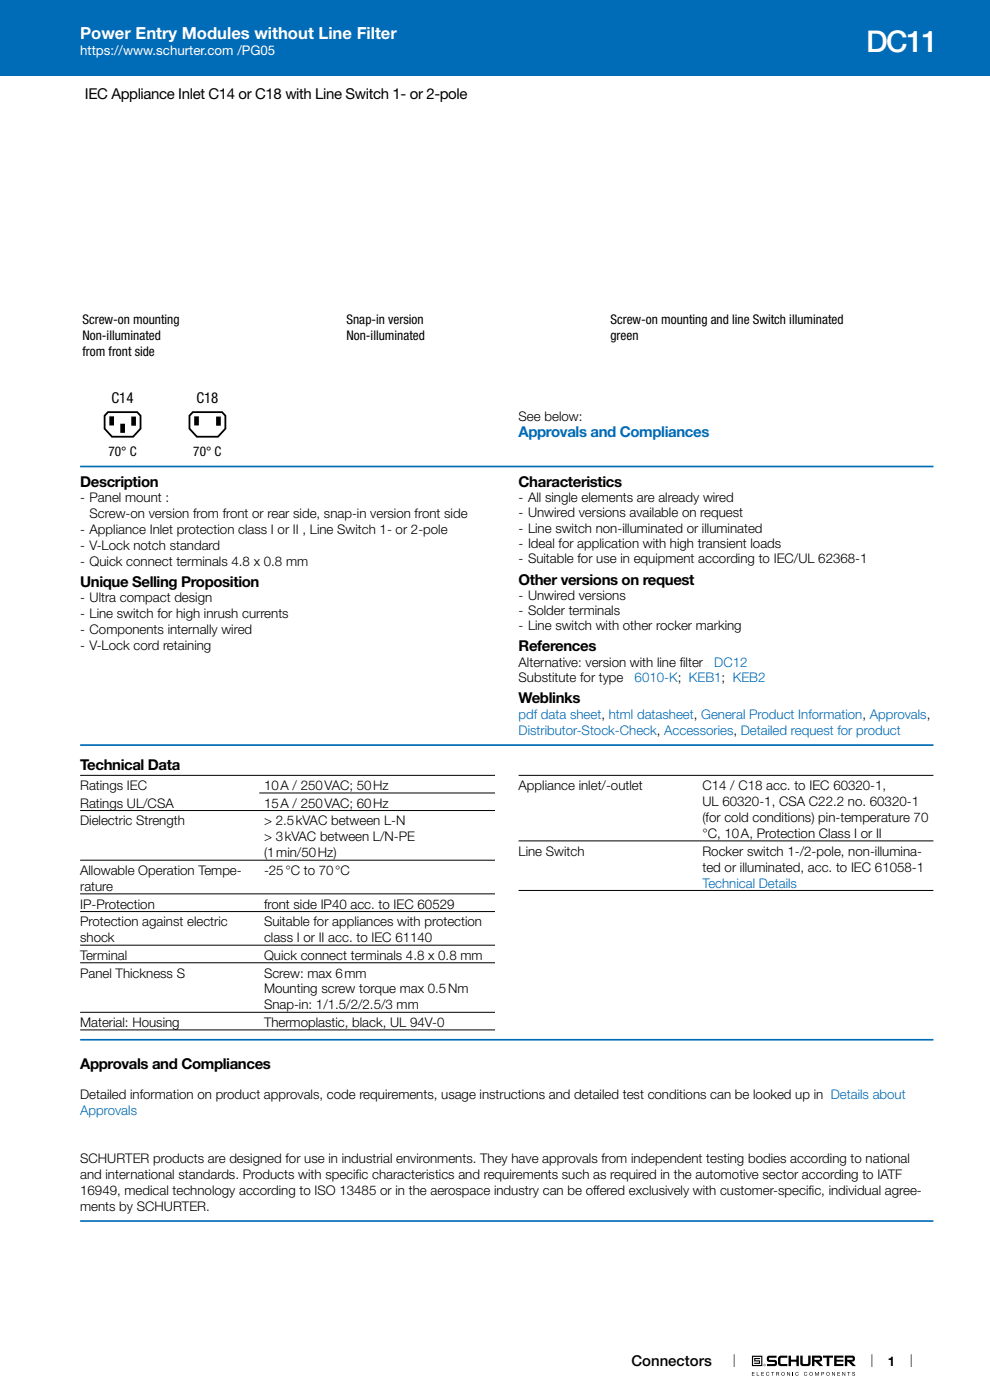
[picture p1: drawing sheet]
<svg xmlns="http://www.w3.org/2000/svg" width="210mm" height="297mm" viewBox="0 0 210 297" stroke-linecap="round" stroke-linejoin="round" font-family="sans-serif">
<defs><g id="words">
<text font-size="6.3" fill="#fff" x="183.7" y="11">DC11</text>
<text font-size="3.5" fill="#fff" x="17" y="8.4">Power Entry Modules without Line Filter</text>
<g font-size="3.2">
<text x="18" y="21">IEC Appliance Inlet C14 or C18 with Line Switch 1- or 2-pole</text>
<text x="23.7" y="85.5">C14</text>
<text x="41.7" y="85.5">C18</text>
<text x="17" y="103.3">Description</text>
<text x="110" y="103.3">Characteristics</text>
<text x="17" y="124.6">Unique Selling Proposition</text>
<text x="110" y="124">Other versions on request</text>
<text x="110" y="138.2">References</text>
<text x="110" y="149.2">Weblinks</text>
<text x="17" y="163.4">Technical Data</text>
<text x="17" y="226.9">Approvals and Compliances</text>
<text x="133.9" y="289.8">Connectors</text>
</g>
<text font-size="3.2" fill="#006bb6" x="110" y="92.7">Approvals and Compliances</text>
<text font-size="2.8" fill="#fff" x="17" y="11.6">https://www.schurter.com /PG05</text>
<g font-size="2.8">
<text x="17.5" y="68.7">Screw-on mounting</text>
<text x="73.5" y="68.7">Snap-in version</text>
<text x="129.5" y="68.7">Screw-on mounting and line Switch illuminated</text>
<text x="17.5" y="72.1">Non-illuminated</text>
<text x="17.5" y="75.5">from front side</text>
<text x="73.5" y="72.1">Non-illuminated</text>
<text x="129.5" y="72.1">green</text>
<text x="110" y="89.2">See below:</text>
<text x="23" y="96.8">70° C</text>
<text x="41" y="96.8">70° C</text>
<text x="17" y="106.5">- Panel mount :</text>
<text x="110" y="106.6">- All single elements are already wired</text>
<text x="17" y="113.3">- Appliance Inlet protection class I or II , Line Switch 1‑ or 2‑pole</text>
<text x="19" y="109.9">Screw-on version from front or rear side, snap-in version front side</text>
<text x="110" y="109.8">- Unwired versions available on request</text>
<text x="110" y="113">- Line switch non-illuminated or illuminated</text>
<text x="17" y="116.7">- V-Lock notch standard</text>
<text x="110" y="116.2">- Ideal for application with high transient loads</text>
<text x="110" y="119.5">- Suitable for use in equipment according to IEC/UL 62368-1</text>
<text x="17" y="120">- Quick connect terminals 4.8 x 0.8 mm</text>
<text x="17" y="127.8">- Ultra compact design</text>
<text x="17" y="131.2">- Line switch for high inrush currents</text>
<text x="110" y="127.2">- Unwired versions</text>
<text x="110" y="130.5">- Solder terminals</text>
<text x="17" y="134.6">- Components internally wired</text>
<text x="17" y="138">- V-Lock cord retaining</text>
<text x="110" y="133.7">- Line switch with other rocker marking</text>
<text x="110" y="141.4">Alternative: version with line filter</text>
<text x="110" y="144.7">Substitute for type</text>
<text x="17" y="167.6">Ratings IEC</text>
<text x="56" y="167.6">10A / 250VAC; 50Hz</text>
<text x="110" y="167.6">Appliance inlet/-outlet</text>
<text x="149" y="167.6">C14 / C18 acc. to IEC 60320-1,</text>
<text x="17" y="171.4">Ratings UL/CSA</text>
<text x="56" y="171.4">15A / 250VAC; 60Hz</text>
<text x="149" y="171">UL 60320-1, CSA C22.2 no. 60320-1</text>
<text x="17" y="175.1">Dielectric Strength</text>
<text x="56" y="175.1">&gt; 2.5kVAC between L-N</text>
<text x="56" y="178.5">&gt; 3kVAC between L/N-PE</text>
<text x="149" y="174.4">(for cold conditions) pin-temperature 70</text>
<text x="149" y="177.8">°C, 10A, Protection Class I or II</text>
<text x="17" y="185.6">Allowable Operation Tempe-</text>
<text x="56" y="181.9">(1min/50Hz)</text>
<text x="56" y="185.6">-25°C to 70°C</text>
<text x="110" y="181.5">Line Switch</text>
<text x="149" y="181.5">Rocker switch 1-/2-pole, non-illumina-</text>
<text x="149" y="184.9">ted or illuminated, acc. to IEC 61058-1</text>
<text x="17" y="189">rature</text>
<text x="17" y="192.8">IP-Protection</text>
<text x="17" y="196.5">Protection against electric</text>
<text x="56" y="192.8">front side IP40 acc. to IEC 60529</text>
<text x="56" y="196.5">Suitable for appliances with protection</text>
<text x="17" y="199.9">shock</text>
<text x="17" y="203.6">Terminal</text>
<text x="56" y="199.9">class I or II acc. to IEC 61140</text>
<text x="56" y="203.6">Quick connect terminals 4.8 x 0.8 mm</text>
<text x="17" y="207.4">Panel Thickness S</text>
<text x="56" y="207.4">Screw: max 6mm</text>
<text x="56" y="214.1">Snap-in: 1/1.5/2/2.5/3 mm</text>
<text x="56" y="210.8">Mounting screw torque max 0.5Nm</text>
<text x="17" y="217.9">Material: Housing</text>
<text x="56" y="217.9">Thermoplastic, black, UL 94V-0</text>
<text x="17" y="233.1">Detailed information on product approvals, code requirements, usage instructions and detailed test conditions can be looked up in Details about</text>
<text x="17" y="246.7">SCHURTER products are designed for use in industrial environments. They have approvals from independent testing bodies according to national</text>
<text x="17" y="250.1">and international standards. Products with specific characteristics and requirements such as required in the automotive sector according to IATF</text>
<text x="17" y="253.5">16949, medical technology according to ISO 13485 or in the aerospace industry can be offered exclusively with customer-specific, individual agree-</text>
<text x="17" y="256.8">ments by SCHURTER.</text>
<text x="188.3" y="289.7">1</text>
</g>
<g font-size="2.8" fill="#006bb6">
<text x="151.5" y="141.4">DC12</text>
<text x="134.6" y="144.7">6010-K; KEB1; KEB2</text>
<text x="110" y="152.5">pdf data sheet, html datasheet, General Product Information, Approvals,</text>
<text x="110" y="155.9">Distributor-Stock-Check, Accessories, Detailed request for product</text>
<text x="149" y="188.3">Technical Details</text>
<text x="17" y="236.5">Approvals</text>
</g>
</g></defs>
<path d="M155.7 287.3v2.7M184.9 287.3v2.7M193.3 287.3v2.7" fill="none" stroke="#58595b" stroke-width=".21"/>
<g fill="#000">
<path d="M159.5 291.1h.6h-.5v.3h.4l-.4 .1v.3l.5 .1h-.6zM160.5 291.1l.1 .7 .5 .1h-.6zM161.5 291.1h.5h-.4v.3h.4l-.4 .1v.3l.4 .1h-.5zM162.8 287.7l.3-.1h1.6v.4h-1.5l-.1 .3 .1 .2a2.1 2.1 0 0 1 1.6 .3 .7 .7 0 0 1-.4 1h-1.7v-.4l1.6-.1v-.3l-.6-.1a.76 .76 0 0 1-.9-.2 .76 .76 0 0 1 0-1zM162.6 291.1h.4l.2 .2a.32 .32 0 0 0-.4-.2 .32 .32 0 0 0-.2 .5 .32 .32 0 0 0 .4 .1l.2-.1-.1 .1a.41 .41 0 0 1-.6 0 .41 .41 0 0 1 .1-.6zM163.6 291.1h.6h-.2v.8l-.2-.8zM167 291.1l.5 .6 .1-.6v.8l-.5-.7-.1 .7zM165.2 287.8l.4-.2h1.4v.4l-1.4 .1-.1 1.1 .3 .2h1.2v.4h-1.4l-.4-.2-.2-.3v-1.1zM167.3 287.6h.5v.8h1.1v-.8h.6v2.2h-.6v-.9h-1.1v.9h-.5zM168.1 291.1l.1 .8zM168.9 291.1h.3l.2 .2a.32 .32 0 0 0-.4-.2 .32 .32 0 0 0-.2 .5 .32 .32 0 0 0 .4 .1l.2-.1v.1a.41 .41 0 0 1-.7 0 .41 .41 0 0 1 .2-.6zM169.8 287.6h.5v1.7l.9 .1 .2-.2v-1.6h.5v1.9a1.93 1.93 0 0 1-2.1 0z"/>
<path d="M170.7 291.1h.4l.1 .2a.32 .32 0 0 0-.4-.2 .32 .32 0 0 0-.1 .5 .32 .32 0 0 0 .4 .1l.1-.1v.1a.41 .41 0 0 1-.6 0 .41 .41 0 0 1 .1-.6zM172.9 291.1h.2l.2 .6 .3-.6h.1v.8l-.1-.7-.2 .7-.4-.7-.1 .7zM174.6 287.6h2.1v.4h-.8v1.8h-.5v-1.8h-.8zM176.5 291.1l.5 .6 .1-.6v.8l-.5-.7-.1 .7zM176.9 287.6h2v.4h-1.4v.5h1.4v.4h-1.4v.5h1.4v.4h-2zM177.6 291.1h.6h-.5v.3h.5l-.5 .1v.3l.5 .1h-.6zM178.7 291.1l.5 .6 .1-.6v.8l-.5-.7-.1 .7zM179.7 291.1h.7h-.3v.8l-.1-.8zM180.8 291.1h.5l.1 .2-.3-.2-.2 .2 .4 .2v.3l-.2 .1-.3-.1-.1-.2 .4 .2 .2-.2-.4-.2z"/>
<path d="M159.8 287.9v1.7h1.7v-1.7zM159.5 287.6h2.2v2.2h-2.2zM160 288.1v.7h1v.3h-1v.2h1.2v-.7h-1v-.3h1v-.2z"/>
<path d="M161.9 289.6a.2 .2 0 0 1 .4 0 .2 .2 0 0 1-.4 0zM161.9 289.6a.25 .25 0 0 0 .5 0 .25 .25 0 0 0-.5 0zM162 289.4l.2 .1 .1 .2-.2-.1-.1 .1zM162.1 289.5l.1 .1z"/>
<path d="M164.8 291.1v.3h.3v-.2zM164.7 291.1h.5l-.1 .4 .2 .4-.3-.4h-.2l-.1 .4z"/>
<path d="M165.8 291.5a.31 .31 0 0 0 .6 0 .31 .31 0 0 0-.6 0zM165.7 291.4a.4 .4 0 0 1 .8 0 .4 .4 0 0 1-.8 0z"/>
<path d="M171.7 291.5a.35 .35 0 0 0 .7 0 .35 .35 0 0 0-.7 0zM171.6 291.4a.45 .45 0 0 1 .9 0 .45 .45 0 0 1-.9 0z"/>
<path d="M172.2 287.6h1.7a.66 .66 0 0 1 .5 .8 .66 .66 0 0 1-.8 .5l1 .9h-.7l-1-.9h-.1v.9h-.6zM172.8 288v.5h1l.1-.2-.1-.3z"/>
<path d="M174.3 291.1v.3h.4v-.2zM174.2 291.1h.6v.2v.2h-.5v.4z"/>
<path d="M175.3 291.5a.31 .31 0 0 0 .6 0 .31 .31 0 0 0-.6 0zM175.2 291.4a.4 .4 0 0 1 .8 0 .4 .4 0 0 1-.8 0z"/>
<path d="M179.2 287.6h1.7a.66 .66 0 0 1 .4 .8 .66 .66 0 0 1-.7 .5l1 .9h-.8l-.9-.9h-.2v.9h-.5zM179.7 288v.5h1l.2-.2-.2-.3z"/>
</g>
<path d="M-.1 -.1h210.2v16.1h-210.2z" fill="#006bb6"/>
<path d="M23.4 88.5h.6v1.6h-.6zM25.7 90h.6v1.7h-.6zM28 88.5h.7v1.6h-.7zM41.4 88.5h.6v1.6h-.6zM46 88.5h.7v1.6h-.7z" fill="#000" stroke="#000" stroke-width=".32"/>
<path d="M22.9 87.4h6.2l.7 .8v2.7l-1.6 1.7h-4.4l-1.6-1.7v-2.7zM40.9 87.4h6.2l.7 .8v2.7l-1.6 1.7h-4.4l-1.6-1.7v-2.7z" fill="none" stroke="#000" stroke-width=".38"/>
<path d="M17 99h181M17 158.1h181M17 220.6h181M17 259h181" fill="none" stroke="#006bb6" stroke-width=".35"/>
<g fill="none" stroke="#000" stroke-width=".21">
<path d="M17 164.5h88M17 172h88M55 168.2h50M110 164.5h88M110 178.4h88M17 182.5h88M17 189.6h88M17 193.4h88M110 188.9h88M17 200.5h88M17 204.2h88M17 214.8h88"/>
<path d="M17 218.5h88"/>
</g>
<use href="#words"/>
</svg>
